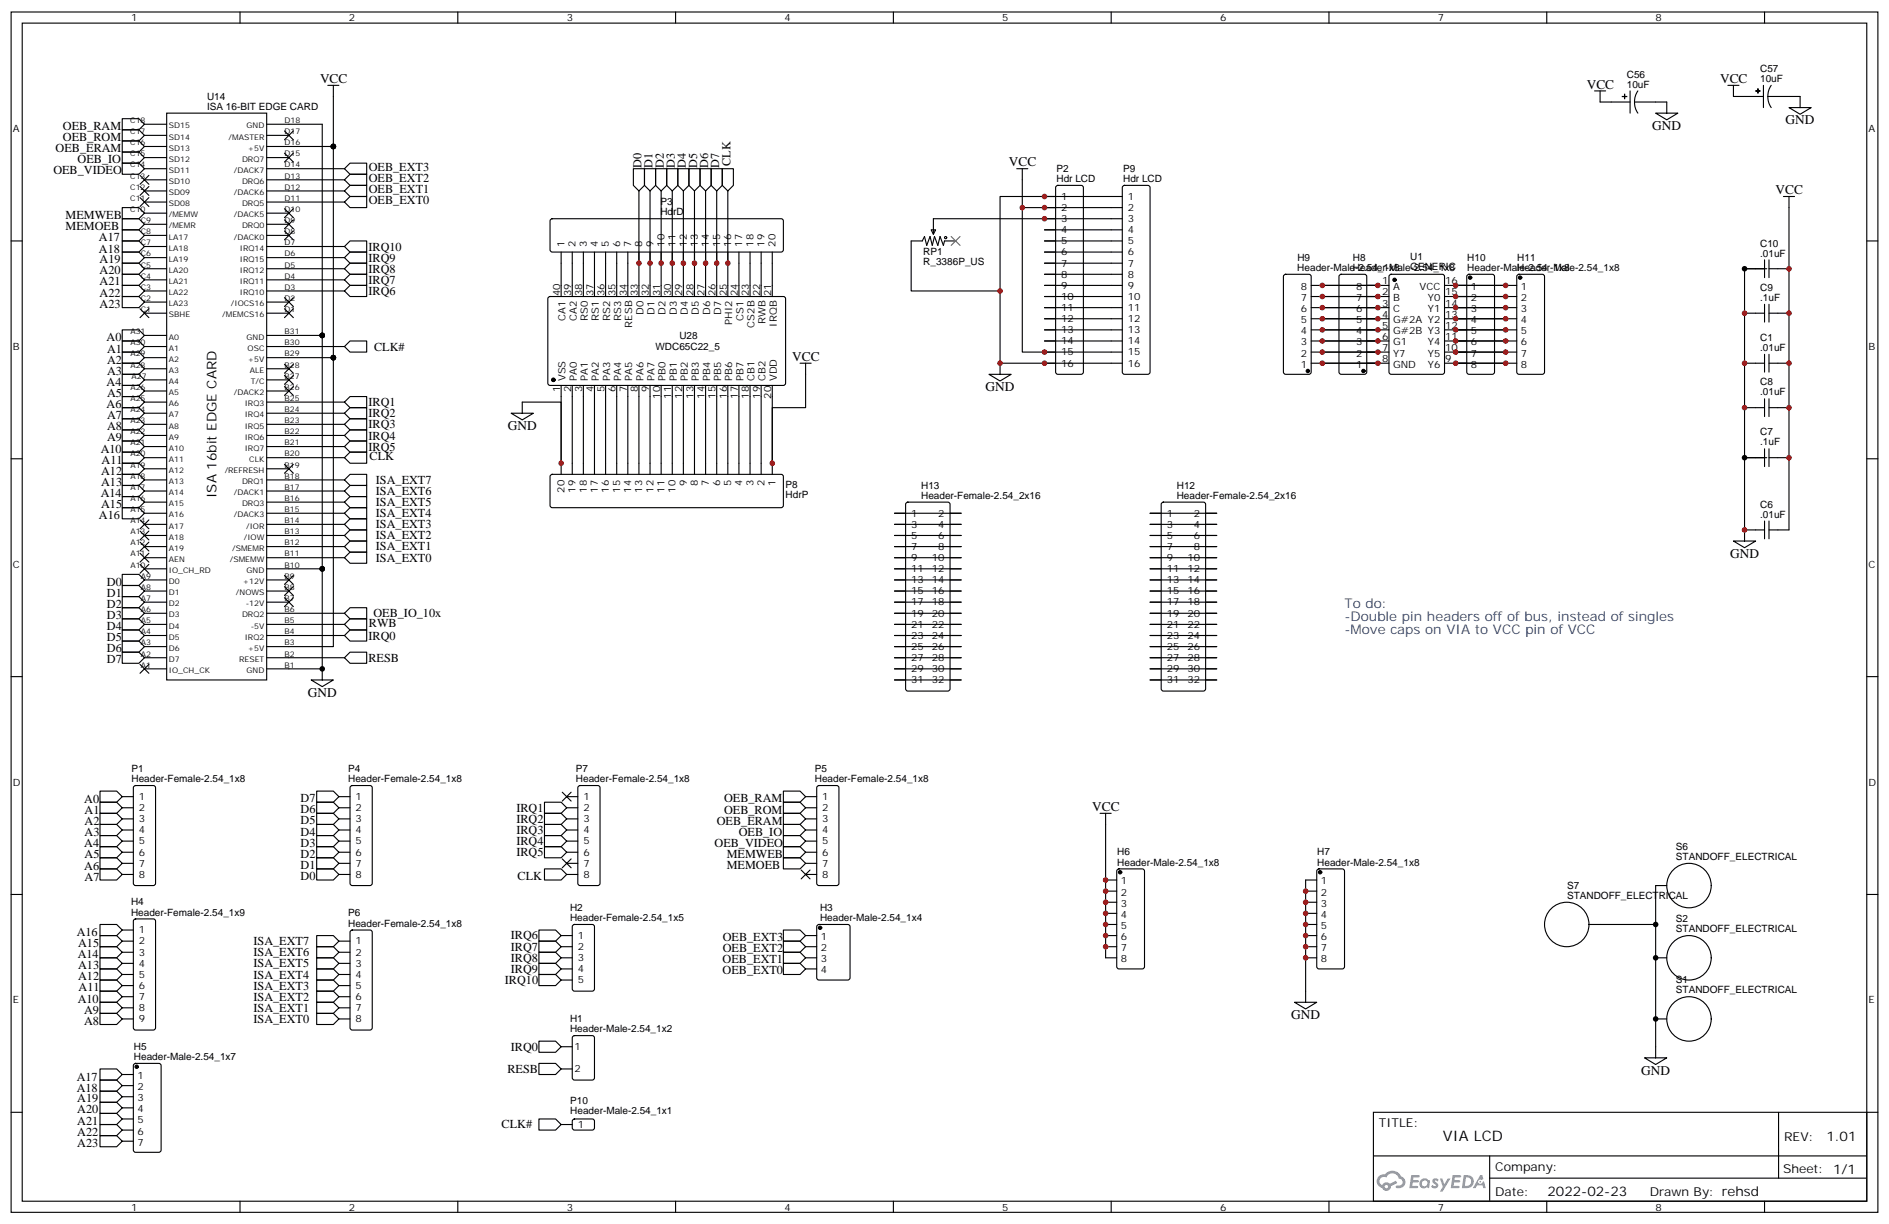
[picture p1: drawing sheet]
<svg xmlns="http://www.w3.org/2000/svg" width="600mm" height="389mm" viewBox="0 0 600 389" stroke-linecap="round" stroke-linejoin="round" font-family="sans-serif">
<defs><g id="words">
<text font-size="4.6" x="458.1" y="362.1">VIA LCD</text>
<g font-size="4.2">
<text x="101.6" y="26.4">VCC</text>
<text x="503.8" y="28.2">VCC</text>
<text x="546.1" y="26.4">VCC</text>
<text x="524.6" y="41.2">GND</text>
<text x="566.9" y="39.4">GND</text>
<text x="320.3" y="52.8">VCC</text>
<text x="563.7" y="61.7">VCC</text>
<text x="251.5" y="114.6">VCC</text>
<text x="312.9" y="124.1">GND</text>
<text x="161.2" y="136.5">GND</text>
<text x="68.7" y="158.1" transform="rotate(-90 68.7 158.1)">ISA 16bit EDGE CARD</text>
<text x="549.3" y="177">GND</text>
<text x="97.7" y="221.1">GND</text>
<text x="346.8" y="257.5">VCC</text>
<text x="409.9" y="323.4">GND</text>
<text x="521.1" y="341.1">GND</text>
<text x="579.8" y="362.3">1.01</text>
<text x="491.3" y="379.7">2022-02-23</text>
</g>
<g font-size="4.2" fill="#00f">
<text x="426.9" y="192.9">To do:</text>
<text x="426.9" y="197.1">-Double pin headers off of bus, instead of singles</text>
<text x="426.9" y="201.4">-Move caps on VIA to VCC pin of VCC</text>
</g>
<g font-size="3.9">
<text x="20" y="41.3">OEB_RAM</text>
<text x="20" y="44.8">OEB_ROM</text>
<text x="17.7" y="48.3">OEB_ERAM</text>
<text x="24.6" y="51.8">OEB_IO</text>
<text x="203.7" y="53.3" transform="rotate(-90 203.7 53.3)">D0</text>
<text x="207.2" y="53.3" transform="rotate(-90 207.2 53.3)">D1</text>
<text x="210.7" y="53.3" transform="rotate(-90 210.7 53.3)">D2</text>
<text x="214.2" y="53.3" transform="rotate(-90 214.2 53.3)">D3</text>
<text x="217.8" y="53.3" transform="rotate(-90 217.8 53.3)">D4</text>
<text x="221.3" y="53.3" transform="rotate(-90 221.3 53.3)">D5</text>
<text x="224.8" y="53.3" transform="rotate(-90 224.8 53.3)">D6</text>
<text x="228.4" y="53.3" transform="rotate(-90 228.4 53.3)">D7</text>
<text x="231.9" y="52.7" transform="rotate(-90 231.9 52.7)">CLK</text>
<text x="16.9" y="55.3">OEB_VIDEO</text>
<text x="117.1" y="57.9">OEB_EXT2</text>
<text x="117.1" y="54.4">OEB_EXT3</text>
<text x="117.1" y="61.4">OEB_EXT1</text>
<text x="117.1" y="64.9">OEB_EXT0</text>
<text x="20.8" y="69.5">MEMWEB</text>
<text x="20.8" y="73">MEMOEB</text>
<text x="31.4" y="76.6">A17</text>
<text x="31.4" y="80.2">A18</text>
<text x="31.6" y="83.5">A19</text>
<text x="117" y="83.1">IRQ9</text>
<text x="117" y="79.6">IRQ10</text>
<text x="31.6" y="87.1">A20</text>
<text x="117" y="86.6">IRQ8</text>
<text x="31.6" y="90.6">A21</text>
<text x="31.6" y="94.1">A22</text>
<text x="117" y="93.7">IRQ6</text>
<text x="117" y="90.1">IRQ7</text>
<text x="31.6" y="97.6">A23</text>
<text x="33.8" y="108.4">A0</text>
<text x="34" y="111.9">A1</text>
<text x="118.8" y="111.3">CLK#</text>
<text x="34" y="119">A3</text>
<text x="34" y="115.4">A2</text>
<text x="33.8" y="122.5">A4</text>
<text x="33.8" y="129.6">A6</text>
<text x="34" y="126">A5</text>
<text x="117" y="128.9">IRQ1</text>
<text x="34" y="136.6">A8</text>
<text x="34" y="133.1">A7</text>
<text x="117" y="132.5">IRQ2</text>
<text x="117" y="136">IRQ3</text>
<text x="32" y="143.7">A10</text>
<text x="34" y="140.1">A9</text>
<text x="117" y="139.5">IRQ4</text>
<text x="117" y="143.1">IRQ5</text>
<text x="32.2" y="147.2">A11</text>
<text x="117.3" y="146.1">CLK</text>
<text x="32.1" y="154.3">A13</text>
<text x="32.1" y="150.7">A12</text>
<text x="119.3" y="153.6">ISA_EXT7</text>
<text x="32" y="157.8">A14</text>
<text x="32.1" y="161.3">A15</text>
<text x="119.3" y="157.1">ISA_EXT6</text>
<text x="119.3" y="160.6">ISA_EXT5</text>
<text x="31.4" y="164.8">A16</text>
<text x="119.3" y="164.1">ISA_EXT4</text>
<text x="119.3" y="167.7">ISA_EXT3</text>
<text x="119.3" y="171.2">ISA_EXT2</text>
<text x="119.3" y="174.7">ISA_EXT1</text>
<text x="119.3" y="178.3">ISA_EXT0</text>
<text x="33.9" y="185.9">D0</text>
<text x="33.9" y="189.4">D1</text>
<text x="33.9" y="193">D2</text>
<text x="33.9" y="196.5">D3</text>
<text x="118.6" y="195.9">OEB_IO_10x</text>
<text x="33.9" y="200">D4</text>
<text x="33.9" y="203.5">D5</text>
<text x="117" y="203">IRQ0</text>
<text x="117.1" y="198.9">RWB</text>
<text x="33.9" y="207.1">D6</text>
<text x="33.9" y="210.6">D7</text>
<text x="117" y="210.1">RESB</text>
<text x="26.7" y="254.8">A0</text>
<text x="95.4" y="254.6">D7</text>
<text x="163.9" y="257.6">IRQ1</text>
<text x="229.9" y="254.7">OEB_RAM</text>
<text x="26.9" y="258.4">A1</text>
<text x="26.9" y="261.9">A2</text>
<text x="95.4" y="258.1">D6</text>
<text x="95.4" y="261.7">D5</text>
<text x="163.9" y="261.2">IRQ2</text>
<text x="227.6" y="261.8">OEB_ERAM</text>
<text x="229.9" y="258.2">OEB_ROM</text>
<text x="26.7" y="268.9">A4</text>
<text x="26.9" y="265.4">A3</text>
<text x="95.4" y="265.2">D4</text>
<text x="95.4" y="268.7">D3</text>
<text x="163.9" y="264.7">IRQ3</text>
<text x="163.9" y="268.2">IRQ4</text>
<text x="226.8" y="268.7">OEB_VIDEO</text>
<text x="234.5" y="265.3">OEB_IO</text>
<text x="26.7" y="276">A6</text>
<text x="26.9" y="272.5">A5</text>
<text x="95.4" y="272.3">D2</text>
<text x="95.4" y="275.8">D1</text>
<text x="163.9" y="271.7">IRQ5</text>
<text x="230.7" y="272.3">MEMWEB</text>
<text x="230.7" y="275.9">MEMOEB</text>
<text x="26.9" y="279.5">A7</text>
<text x="95.4" y="279.3">D0</text>
<text x="164.3" y="279.3">CLK</text>
<text x="24.3" y="297.1">A16</text>
<text x="162.2" y="298.2">IRQ6</text>
<text x="229.5" y="298.7">OEB_EXT3</text>
<text x="24.7" y="304.1">A14</text>
<text x="24.8" y="300.6">A15</text>
<text x="80.5" y="300">ISA_EXT7</text>
<text x="80.5" y="303.5">ISA_EXT6</text>
<text x="162.2" y="301.7">IRQ7</text>
<text x="162.2" y="305.2">IRQ8</text>
<text x="229.4" y="305.8">OEB_EXT1</text>
<text x="229.5" y="302.2">OEB_EXT2</text>
<text x="24.8" y="311.2">A12</text>
<text x="24.8" y="307.6">A13</text>
<text x="80.5" y="307.1">ISA_EXT5</text>
<text x="80.5" y="310.6">ISA_EXT4</text>
<text x="162.2" y="308.8">IRQ9</text>
<text x="229.4" y="309.3">OEB_EXT0</text>
<text x="24.9" y="314.7">A11</text>
<text x="80.5" y="314.1">ISA_EXT3</text>
<text x="80.5" y="317.7">ISA_EXT2</text>
<text x="160.3" y="312.3">IRQ10</text>
<text x="24.7" y="318.2">A10</text>
<text x="26.7" y="321.8">A9</text>
<text x="80.5" y="321.2">ISA_EXT1</text>
<text x="26.7" y="325.3">A8</text>
<text x="80.5" y="324.7">ISA_EXT0</text>
<text x="162.2" y="333.5">IRQ0</text>
<text x="161.1" y="340.5">RESB</text>
<text x="24.3" y="343">A17</text>
<text x="24.3" y="346.5">A18</text>
<text x="24.5" y="349.9">A19</text>
<text x="24.5" y="353.4">A20</text>
<text x="24.5" y="356.9">A21</text>
<text x="159.2" y="358.2">CLK#</text>
<text x="437.8" y="357.6">TITLE:</text>
<text x="24.5" y="360.5">A22</text>
<text x="24.5" y="364">A23</text>
<text x="566.4" y="362.3">REV:</text>
<text x="474.7" y="371.8">Company:</text>
<text x="566.1" y="372.5">Sheet: 1/1</text>
<text x="474.7" y="379.5">Date:</text>
<text x="523.7" y="379.6">Drawn By: rehsd</text>
</g>
<g font-size="3.2">
<text x="41.6" y="6.8">1</text>
<text x="110.8" y="6.8">2</text>
<text x="179.9" y="6.8">3</text>
<text x="249.1" y="6.8">4</text>
<text x="318.2" y="6.8">5</text>
<text x="387.3" y="6.8">6</text>
<text x="456.5" y="6.8">7</text>
<text x="525.6" y="6.8">8</text>
<text x="558.8" y="22.9">C57</text>
<text x="516.5" y="27.8">10uF</text>
<text x="516.5" y="24.6">C56</text>
<text x="558.8" y="26">10uF</text>
<text x="65.7" y="34.9">ISA 16-BIT EDGE CARD</text>
<text x="65.8" y="31.7">U14</text>
<text x="4.1" y="41.9">A</text>
<text x="593.2" y="41.9">A</text>
<text x="335.4" y="57.8">Hdr LCD</text>
<text x="335.4" y="54.6">P2</text>
<text x="356.6" y="57.8">Hdr LCD</text>
<text x="356.6" y="54.6">P9</text>
<text x="209.7" y="65.2">P3</text>
<text x="336.9" y="63.4">1</text>
<text x="358.1" y="63.4">1</text>
<text x="209.7" y="68.4">HdrD</text>
<text x="336.9" y="67">2</text>
<text x="336.9" y="70.5">3</text>
<text x="358.1" y="67">2</text>
<text x="358.1" y="70.5">3</text>
<text x="336.9" y="74">4</text>
<text x="336.9" y="77.5">5</text>
<text x="358.1" y="74">4</text>
<text x="358.1" y="77.5">5</text>
<text x="179.2" y="78.2" transform="rotate(-90 179.2 78.2)">1</text>
<text x="182.7" y="78.2" transform="rotate(-90 182.7 78.2)">2</text>
<text x="186.3" y="78.2" transform="rotate(-90 186.3 78.2)">3</text>
<text x="189.8" y="78.2" transform="rotate(-90 189.8 78.2)">4</text>
<text x="193.3" y="78.2" transform="rotate(-90 193.3 78.2)">5</text>
<text x="196.8" y="78.2" transform="rotate(-90 196.8 78.2)">6</text>
<text x="200.4" y="78.2" transform="rotate(-90 200.4 78.2)">7</text>
<text x="203.9" y="78.2" transform="rotate(-90 203.9 78.2)">8</text>
<text x="207.4" y="78.2" transform="rotate(-90 207.4 78.2)">9</text>
<text x="211" y="78.2" transform="rotate(-90 211 78.2)">10</text>
<text x="214.5" y="78.2" transform="rotate(-90 214.5 78.2)">11</text>
<text x="218" y="78.2" transform="rotate(-90 218 78.2)">12</text>
<text x="221.5" y="78.2" transform="rotate(-90 221.5 78.2)">13</text>
<text x="225.1" y="78.2" transform="rotate(-90 225.1 78.2)">14</text>
<text x="228.6" y="78.2" transform="rotate(-90 228.6 78.2)">15</text>
<text x="232.1" y="78.2" transform="rotate(-90 232.1 78.2)">16</text>
<text x="235.7" y="78.2" transform="rotate(-90 235.7 78.2)">17</text>
<text x="239.2" y="78.2" transform="rotate(-90 239.2 78.2)">18</text>
<text x="242.7" y="78.2" transform="rotate(-90 242.7 78.2)">19</text>
<text x="246.2" y="78.2" transform="rotate(-90 246.2 78.2)">20</text>
<text x="293.1" y="80.9">RP1</text>
<text x="336.9" y="81.1">6</text>
<text x="358.1" y="81.1">6</text>
<text x="411.9" y="82.8">H9</text>
<text x="429.5" y="82.8">H8</text>
<text x="447.8" y="82.5">U1</text>
<text x="465.8" y="82.8">H10</text>
<text x="481.7" y="82.8">H11</text>
<text x="558.8" y="81.4">.01uF</text>
<text x="558.8" y="78.3">C10</text>
<text x="293.1" y="84">R_3386P_US</text>
<text x="336.9" y="84.6">7</text>
<text x="336.9" y="88.1">8</text>
<text x="358.1" y="84.6">7</text>
<text x="358.1" y="88.1">8</text>
<text x="411.9" y="86">Header-Male-2.54_1x8</text>
<text x="429.5" y="86">Header-Male-2.54_1x8</text>
<text x="447.8" y="85.8">GENERIC</text>
<text x="465.8" y="86">Header-Male-2.54_1x8</text>
<text x="481.7" y="86">Header-Male-2.54_1x8</text>
<text x="177.8" y="93.9" transform="rotate(-90 177.8 93.9)">40</text>
<text x="181.3" y="93.9" transform="rotate(-90 181.3 93.9)">39</text>
<text x="184.9" y="93.9" transform="rotate(-90 184.9 93.9)">38</text>
<text x="188.4" y="93.9" transform="rotate(-90 188.4 93.9)">37</text>
<text x="191.9" y="93.9" transform="rotate(-90 191.9 93.9)">36</text>
<text x="195.4" y="93.9" transform="rotate(-90 195.4 93.9)">35</text>
<text x="199" y="93.9" transform="rotate(-90 199 93.9)">34</text>
<text x="202.5" y="93.9" transform="rotate(-90 202.5 93.9)">33</text>
<text x="206" y="93.9" transform="rotate(-90 206 93.9)">32</text>
<text x="209.5" y="93.9" transform="rotate(-90 209.5 93.9)">31</text>
<text x="213.1" y="93.9" transform="rotate(-90 213.1 93.9)">30</text>
<text x="216.6" y="93.9" transform="rotate(-90 216.6 93.9)">29</text>
<text x="220.1" y="93.9" transform="rotate(-90 220.1 93.9)">28</text>
<text x="223.7" y="93.9" transform="rotate(-90 223.7 93.9)">27</text>
<text x="227.2" y="93.9" transform="rotate(-90 227.2 93.9)">26</text>
<text x="230.7" y="93.9" transform="rotate(-90 230.7 93.9)">25</text>
<text x="234.2" y="93.9" transform="rotate(-90 234.2 93.9)">24</text>
<text x="237.8" y="93.9" transform="rotate(-90 237.8 93.9)">23</text>
<text x="241.3" y="93.9" transform="rotate(-90 241.3 93.9)">22</text>
<text x="244.8" y="93.9" transform="rotate(-90 244.8 93.9)">21</text>
<text x="336.9" y="91.7">9</text>
<text x="336.9" y="95.2">10</text>
<text x="358.1" y="91.7">9</text>
<text x="358.1" y="95.2">10</text>
<text x="413" y="95.5">7</text>
<text x="413" y="92">8</text>
<text x="430.6" y="95.5">7</text>
<text x="430.6" y="92">8</text>
<text x="438.8" y="90.2">1</text>
<text x="438.8" y="93.8">2</text>
<text x="442.3" y="92">A</text>
<text x="442.3" y="95.5">B</text>
<text x="450.7" y="92">VCC</text>
<text x="453.3" y="95.5">Y0</text>
<text x="458.8" y="93.8">15</text>
<text x="458.8" y="90.2">16</text>
<text x="467" y="92">1</text>
<text x="467" y="95.5">2</text>
<text x="482.8" y="92">1</text>
<text x="482.8" y="95.5">2</text>
<text x="558.8" y="95.5">.1uF</text>
<text x="558.8" y="92.4">C9</text>
<text x="179.6" y="101.8" transform="rotate(-90 179.6 101.8)">CA1</text>
<text x="183.1" y="101.8" transform="rotate(-90 183.1 101.8)">CA2</text>
<text x="186.6" y="101.8" transform="rotate(-90 186.6 101.8)">RS0</text>
<text x="190.1" y="101.8" transform="rotate(-90 190.1 101.8)">RS1</text>
<text x="193.7" y="101.8" transform="rotate(-90 193.7 101.8)">RS2</text>
<text x="197.2" y="101.8" transform="rotate(-90 197.2 101.8)">RS3</text>
<text x="204.3" y="99.9" transform="rotate(-90 204.3 99.9)">D0</text>
<text x="207.8" y="99.9" transform="rotate(-90 207.8 99.9)">D1</text>
<text x="211.3" y="99.9" transform="rotate(-90 211.3 99.9)">D2</text>
<text x="214.8" y="99.9" transform="rotate(-90 214.8 99.9)">D3</text>
<text x="218.4" y="99.9" transform="rotate(-90 218.4 99.9)">D4</text>
<text x="221.9" y="99.9" transform="rotate(-90 221.9 99.9)">D5</text>
<text x="225.4" y="99.9" transform="rotate(-90 225.4 99.9)">D6</text>
<text x="229" y="99.9" transform="rotate(-90 229 99.9)">D7</text>
<text x="236" y="101.8" transform="rotate(-90 236 101.8)">CS1</text>
<text x="336.9" y="98.7">11</text>
<text x="358.1" y="98.7">11</text>
<text x="413" y="99.1">6</text>
<text x="430.6" y="99.1">6</text>
<text x="438.8" y="97.3">3</text>
<text x="438.8" y="100.8">4</text>
<text x="442.3" y="99.1">C</text>
<text x="453.3" y="99.1">Y1</text>
<text x="458.8" y="100.8">13</text>
<text x="458.8" y="97.3">14</text>
<text x="467" y="99.1">3</text>
<text x="482.8" y="99.1">3</text>
<text x="200.7" y="104" transform="rotate(-90 200.7 104)">RESB</text>
<text x="215.7" y="107.6">U28</text>
<text x="232.5" y="103.1" transform="rotate(-90 232.5 103.1)">PHI2</text>
<text x="239.5" y="104" transform="rotate(-90 239.5 104)">CS2B</text>
<text x="243.1" y="102.9" transform="rotate(-90 243.1 102.9)">RWB</text>
<text x="246.6" y="103.6" transform="rotate(-90 246.6 103.6)">IRQB</text>
<text x="336.9" y="102.2">12</text>
<text x="336.9" y="105.8">13</text>
<text x="358.1" y="102.2">12</text>
<text x="358.1" y="105.8">13</text>
<text x="413" y="106.1">4</text>
<text x="413" y="102.6">5</text>
<text x="430.6" y="106.1">4</text>
<text x="430.6" y="102.6">5</text>
<text x="438.8" y="104.4">5</text>
<text x="438.8" y="107.9">6</text>
<text x="442.3" y="102.6">G#2A Y2</text>
<text x="442.3" y="106.1">G#2B Y3</text>
<text x="458.8" y="107.9">11</text>
<text x="458.8" y="104.4">12</text>
<text x="467" y="102.6">4</text>
<text x="467" y="106.1">5</text>
<text x="482.8" y="102.6">4</text>
<text x="482.8" y="106.1">5</text>
<text x="4.1" y="111.1">B</text>
<text x="208.1" y="111.1">WDC65C22_5</text>
<text x="336.9" y="109.3">14</text>
<text x="336.9" y="112.8">15</text>
<text x="358.1" y="109.3">14</text>
<text x="358.1" y="112.8">15</text>
<text x="413" y="113.2">2</text>
<text x="413" y="109.6">3</text>
<text x="430.6" y="113.2">2</text>
<text x="430.6" y="109.6">3</text>
<text x="438.8" y="111.4">7</text>
<text x="442.3" y="109.6">G1</text>
<text x="442.3" y="113.2">Y7</text>
<text x="453.3" y="113.2">Y5</text>
<text x="453.3" y="109.6">Y4</text>
<text x="458.8" y="111.4">10</text>
<text x="467" y="109.6">6</text>
<text x="467" y="113.2">7</text>
<text x="482.8" y="109.6">6</text>
<text x="482.8" y="113.2">7</text>
<text x="558.8" y="111.4">.01uF</text>
<text x="558.8" y="108.2">C1</text>
<text x="593.2" y="111.1">B</text>
<text x="336.9" y="116.3">16</text>
<text x="358.1" y="116.3">16</text>
<text x="413" y="116.7">1</text>
<text x="430.6" y="116.7">1</text>
<text x="438.8" y="114.9">8</text>
<text x="442.3" y="116.7">GND</text>
<text x="453.3" y="116.7">Y6</text>
<text x="458.8" y="114.9">9</text>
<text x="467" y="116.7">8</text>
<text x="482.8" y="116.7">8</text>
<text x="177.8" y="124.5" transform="rotate(-90 177.8 124.5)">1</text>
<text x="179.6" y="121" transform="rotate(-90 179.6 121)">VSS</text>
<text x="181.3" y="124.5" transform="rotate(-90 181.3 124.5)">2</text>
<text x="183.1" y="121" transform="rotate(-90 183.1 121)">PA0</text>
<text x="184.9" y="124.5" transform="rotate(-90 184.9 124.5)">3</text>
<text x="186.6" y="121" transform="rotate(-90 186.6 121)">PA1</text>
<text x="188.4" y="124.5" transform="rotate(-90 188.4 124.5)">4</text>
<text x="190.1" y="121" transform="rotate(-90 190.1 121)">PA2</text>
<text x="191.9" y="124.5" transform="rotate(-90 191.9 124.5)">5</text>
<text x="193.7" y="121" transform="rotate(-90 193.7 121)">PA3</text>
<text x="195.4" y="124.5" transform="rotate(-90 195.4 124.5)">6</text>
<text x="197.2" y="121" transform="rotate(-90 197.2 121)">PA4</text>
<text x="199" y="124.5" transform="rotate(-90 199 124.5)">7</text>
<text x="200.7" y="121" transform="rotate(-90 200.7 121)">PA5</text>
<text x="202.5" y="124.5" transform="rotate(-90 202.5 124.5)">8</text>
<text x="204.3" y="121" transform="rotate(-90 204.3 121)">PA6</text>
<text x="206" y="124.5" transform="rotate(-90 206 124.5)">9</text>
<text x="207.8" y="121" transform="rotate(-90 207.8 121)">PA7</text>
<text x="211.3" y="121" transform="rotate(-90 211.3 121)">PB0</text>
<text x="214.8" y="121" transform="rotate(-90 214.8 121)">PB1</text>
<text x="218.4" y="121" transform="rotate(-90 218.4 121)">PB2</text>
<text x="221.9" y="121" transform="rotate(-90 221.9 121)">PB3</text>
<text x="225.4" y="121" transform="rotate(-90 225.4 121)">PB4</text>
<text x="229" y="121" transform="rotate(-90 229 121)">PB5</text>
<text x="232.5" y="121" transform="rotate(-90 232.5 121)">PB6</text>
<text x="236" y="121" transform="rotate(-90 236 121)">PB7</text>
<text x="239.5" y="121" transform="rotate(-90 239.5 121)">CB1</text>
<text x="243.1" y="121" transform="rotate(-90 243.1 121)">CB2</text>
<text x="246.6" y="121" transform="rotate(-90 246.6 121)">VDD</text>
<text x="558.8" y="125.5">.01uF</text>
<text x="558.8" y="122.4">C8</text>
<text x="209.5" y="126.6" transform="rotate(-90 209.5 126.6)">10</text>
<text x="213.1" y="126.6" transform="rotate(-90 213.1 126.6)">11</text>
<text x="216.6" y="126.6" transform="rotate(-90 216.6 126.6)">12</text>
<text x="220.1" y="126.6" transform="rotate(-90 220.1 126.6)">13</text>
<text x="223.7" y="126.6" transform="rotate(-90 223.7 126.6)">14</text>
<text x="227.2" y="126.6" transform="rotate(-90 227.2 126.6)">15</text>
<text x="230.7" y="126.6" transform="rotate(-90 230.7 126.6)">16</text>
<text x="234.2" y="126.6" transform="rotate(-90 234.2 126.6)">17</text>
<text x="237.8" y="126.6" transform="rotate(-90 237.8 126.6)">18</text>
<text x="241.3" y="126.6" transform="rotate(-90 241.3 126.6)">19</text>
<text x="244.8" y="126.6" transform="rotate(-90 244.8 126.6)">20</text>
<text x="558.8" y="141.4">.1uF</text>
<text x="558.8" y="138.2">C7</text>
<text x="218" y="154.3" transform="rotate(-90 218 154.3)">9</text>
<text x="221.5" y="154.3" transform="rotate(-90 221.5 154.3)">8</text>
<text x="225.1" y="154.3" transform="rotate(-90 225.1 154.3)">7</text>
<text x="228.6" y="154.3" transform="rotate(-90 228.6 154.3)">6</text>
<text x="232.1" y="154.3" transform="rotate(-90 232.1 154.3)">5</text>
<text x="235.7" y="154.3" transform="rotate(-90 235.7 154.3)">4</text>
<text x="239.2" y="154.3" transform="rotate(-90 239.2 154.3)">3</text>
<text x="242.7" y="154.3" transform="rotate(-90 242.7 154.3)">2</text>
<text x="246.2" y="154.3" transform="rotate(-90 246.2 154.3)">1</text>
<text x="249.4" y="154.9">P8</text>
<text x="292.5" y="155.2">H13</text>
<text x="373.6" y="155.2">H12</text>
<text x="179.2" y="156.4" transform="rotate(-90 179.2 156.4)">20</text>
<text x="182.7" y="156.4" transform="rotate(-90 182.7 156.4)">19</text>
<text x="186.3" y="156.4" transform="rotate(-90 186.3 156.4)">18</text>
<text x="189.8" y="156.4" transform="rotate(-90 189.8 156.4)">17</text>
<text x="193.3" y="156.4" transform="rotate(-90 193.3 156.4)">16</text>
<text x="196.8" y="156.4" transform="rotate(-90 196.8 156.4)">15</text>
<text x="200.4" y="156.4" transform="rotate(-90 200.4 156.4)">14</text>
<text x="203.9" y="156.4" transform="rotate(-90 203.9 156.4)">13</text>
<text x="207.4" y="156.4" transform="rotate(-90 207.4 156.4)">12</text>
<text x="211" y="156.4" transform="rotate(-90 211 156.4)">11</text>
<text x="214.5" y="156.4" transform="rotate(-90 214.5 156.4)">10</text>
<text x="249.4" y="158.1">HdrP</text>
<text x="292.5" y="158.3">Header-Female-2.54_2x16</text>
<text x="373.6" y="158.3">Header-Female-2.54_2x16</text>
<text x="558.8" y="161.2">C6</text>
<text x="289.3" y="164">1</text>
<text x="289.3" y="167.5">3</text>
<text x="297.8" y="164">2</text>
<text x="297.8" y="167.5">4</text>
<text x="370.4" y="164">1</text>
<text x="370.4" y="167.5">3</text>
<text x="379" y="164">2</text>
<text x="379" y="167.5">4</text>
<text x="558.8" y="164.3">.01uF</text>
<text x="289.3" y="171">5</text>
<text x="297.8" y="171">6</text>
<text x="370.4" y="171">5</text>
<text x="379" y="171">6</text>
<text x="289.3" y="174.6">7</text>
<text x="289.3" y="178.1">9</text>
<text x="295.8" y="178.1">10</text>
<text x="297.8" y="174.6">8</text>
<text x="370.4" y="174.6">7</text>
<text x="370.4" y="178.1">9</text>
<text x="377" y="178.1">10</text>
<text x="379" y="174.6">8</text>
<text x="4.1" y="180.2">C</text>
<text x="289.3" y="181.6">11</text>
<text x="289.3" y="185.1">13</text>
<text x="295.8" y="181.6">12</text>
<text x="295.8" y="185.1">14</text>
<text x="370.4" y="181.6">11</text>
<text x="370.4" y="185.1">13</text>
<text x="377" y="181.6">12</text>
<text x="377" y="185.1">14</text>
<text x="593.2" y="180.2">C</text>
<text x="289.3" y="188.7">15</text>
<text x="295.8" y="188.7">16</text>
<text x="370.4" y="188.7">15</text>
<text x="377" y="188.7">16</text>
<text x="289.3" y="192.2">17</text>
<text x="289.3" y="195.7">19</text>
<text x="295.8" y="192.2">18</text>
<text x="295.8" y="195.7">20</text>
<text x="370.4" y="192.2">17</text>
<text x="370.4" y="195.7">19</text>
<text x="377" y="192.2">18</text>
<text x="377" y="195.7">20</text>
<text x="289.3" y="199.2">21</text>
<text x="289.3" y="202.8">23</text>
<text x="295.8" y="199.2">22</text>
<text x="295.8" y="202.8">24</text>
<text x="370.4" y="199.2">21</text>
<text x="370.4" y="202.8">23</text>
<text x="377" y="199.2">22</text>
<text x="377" y="202.8">24</text>
<text x="289.3" y="206.3">25</text>
<text x="289.3" y="209.8">27</text>
<text x="295.8" y="206.3">26</text>
<text x="295.8" y="209.8">28</text>
<text x="370.4" y="206.3">25</text>
<text x="370.4" y="209.8">27</text>
<text x="377" y="206.3">26</text>
<text x="377" y="209.8">28</text>
<text x="289.3" y="213.4">29</text>
<text x="295.8" y="213.4">30</text>
<text x="370.4" y="213.4">29</text>
<text x="377" y="213.4">30</text>
<text x="289.3" y="216.9">31</text>
<text x="295.8" y="216.9">32</text>
<text x="370.4" y="216.9">31</text>
<text x="377" y="216.9">32</text>
<text x="41.7" y="245">P1</text>
<text x="110.5" y="245">P4</text>
<text x="182.8" y="245">P7</text>
<text x="258.7" y="245">P5</text>
<text x="4.1" y="249.3">D</text>
<text x="41.7" y="248.3">Header-Female-2.54_1x8</text>
<text x="110.5" y="248.3">Header-Female-2.54_1x8</text>
<text x="182.8" y="248.3">Header-Female-2.54_1x8</text>
<text x="258.7" y="248.3">Header-Female-2.54_1x8</text>
<text x="593.2" y="249.3">D</text>
<text x="44.1" y="253.9">1</text>
<text x="44.1" y="257.5">2</text>
<text x="112.9" y="253.9">1</text>
<text x="112.9" y="257.5">2</text>
<text x="185.2" y="253.9">1</text>
<text x="185.2" y="257.5">2</text>
<text x="261.1" y="253.9">1</text>
<text x="261.1" y="257.5">2</text>
<text x="44.1" y="261">3</text>
<text x="112.9" y="261">3</text>
<text x="185.2" y="261">3</text>
<text x="261.1" y="261">3</text>
<text x="44.1" y="264.5">4</text>
<text x="44.1" y="268">5</text>
<text x="112.9" y="264.5">4</text>
<text x="112.9" y="268">5</text>
<text x="185.2" y="264.5">4</text>
<text x="185.2" y="268">5</text>
<text x="261.1" y="264.5">4</text>
<text x="261.1" y="268">5</text>
<text x="532.1" y="269.8">S6</text>
<text x="44.1" y="271.6">6</text>
<text x="44.1" y="275.1">7</text>
<text x="112.9" y="271.6">6</text>
<text x="112.9" y="275.1">7</text>
<text x="185.2" y="271.6">6</text>
<text x="185.2" y="275.1">7</text>
<text x="261.1" y="271.6">6</text>
<text x="261.1" y="275.1">7</text>
<text x="354.7" y="274.7">Header-Male-2.54_1x8</text>
<text x="354.7" y="271.5">H6</text>
<text x="418.2" y="274.7">Header-Male-2.54_1x8</text>
<text x="418.2" y="271.5">H7</text>
<text x="532.1" y="273">STANDOFF_ELECTRICAL</text>
<text x="44.1" y="278.6">8</text>
<text x="112.9" y="278.6">8</text>
<text x="185.2" y="278.6">8</text>
<text x="261.1" y="278.6">8</text>
<text x="355.8" y="280.7">1</text>
<text x="419.3" y="280.7">1</text>
<text x="41.6" y="287.4">H4</text>
<text x="355.8" y="284.3">2</text>
<text x="355.8" y="287.8">3</text>
<text x="419.3" y="284.3">2</text>
<text x="419.3" y="287.8">3</text>
<text x="497.5" y="285.3">STANDOFF_ELECTRICAL</text>
<text x="497.5" y="282.2">S7</text>
<text x="41.6" y="290.6">Header-Female-2.54_1x9</text>
<text x="110.5" y="290.9">P6</text>
<text x="181" y="292.4">Header-Female-2.54_1x5</text>
<text x="181" y="289.1">H2</text>
<text x="260.3" y="292.4">Header-Male-2.54_1x4</text>
<text x="260.3" y="289.2">H3</text>
<text x="355.8" y="291.3">4</text>
<text x="419.3" y="291.3">4</text>
<text x="532.1" y="292.7">S2</text>
<text x="44.1" y="296.3">1</text>
<text x="44.1" y="299.8">2</text>
<text x="110.5" y="294.1">Header-Female-2.54_1x8</text>
<text x="112.9" y="299.8">1</text>
<text x="183.4" y="298">1</text>
<text x="260.6" y="298.4">1</text>
<text x="355.8" y="294.9">5</text>
<text x="355.8" y="298.4">6</text>
<text x="419.3" y="294.9">5</text>
<text x="419.3" y="298.4">6</text>
<text x="532.1" y="295.9">STANDOFF_ELECTRICAL</text>
<text x="44.1" y="303.3">3</text>
<text x="112.9" y="303.3">2</text>
<text x="183.4" y="301.6">2</text>
<text x="183.4" y="305.1">3</text>
<text x="260.6" y="301.9">2</text>
<text x="260.6" y="305.4">3</text>
<text x="355.8" y="301.9">7</text>
<text x="355.8" y="305.4">8</text>
<text x="419.3" y="301.9">7</text>
<text x="419.3" y="305.4">8</text>
<text x="44.1" y="306.8">4</text>
<text x="44.1" y="310.4">5</text>
<text x="112.9" y="306.8">3</text>
<text x="112.9" y="310.4">4</text>
<text x="183.4" y="308.6">4</text>
<text x="260.6" y="309">4</text>
<text x="44.1" y="313.9">6</text>
<text x="44.1" y="317.4">7</text>
<text x="112.9" y="313.9">5</text>
<text x="112.9" y="317.4">6</text>
<text x="183.4" y="312.1">5</text>
<text x="532.1" y="315.3">STANDOFF_ELECTRICAL</text>
<text x="532.1" y="312.1">S1</text>
<text x="4.1" y="318.5">E</text>
<text x="44.1" y="321">8</text>
<text x="112.9" y="321">7</text>
<text x="593.2" y="318.5">E</text>
<text x="44.1" y="324.5">9</text>
<text x="112.9" y="324.5">8</text>
<text x="181" y="327.7">Header-Male-2.54_1x2</text>
<text x="181" y="324.4">H1</text>
<text x="42.5" y="333.3">H5</text>
<text x="182.4" y="333.3">1</text>
<text x="42.5" y="336.5">Header-Male-2.54_1x7</text>
<text x="182.4" y="340.4">2</text>
<text x="43.6" y="342.5">1</text>
<text x="43.6" y="346">2</text>
<text x="43.6" y="349.5">3</text>
<text x="43.6" y="353.1">4</text>
<text x="181.1" y="353.6">Header-Male-2.54_1x1</text>
<text x="181.1" y="350.3">P10</text>
<text x="43.6" y="356.6">5</text>
<text x="183.4" y="358">1</text>
<text x="43.6" y="360.1">6</text>
<text x="43.6" y="363.6">7</text>
<text x="41.6" y="384.3">1</text>
<text x="110.8" y="384.3">2</text>
<text x="179.9" y="384.3">3</text>
<text x="249.1" y="384.3">4</text>
<text x="318.2" y="384.3">5</text>
<text x="387.3" y="384.3">6</text>
<text x="456.5" y="384.3">7</text>
<text x="525.6" y="384.3">8</text>
</g>
<g font-size="2.5">
<text x="41.4" y="39.1">C18</text>
<text x="53.6" y="40.8">SD15</text>
<text x="78.3" y="40.8">GND</text>
<text x="90.3" y="39.1">D18</text>
<text x="41.4" y="46.1">C16</text>
<text x="41.4" y="42.6">C17</text>
<text x="53.6" y="47.8">SD13</text>
<text x="53.6" y="44.3">SD14</text>
<text x="72.6" y="44.3">/MASTER</text>
<text x="78.7" y="47.8">+5V</text>
<text x="90.3" y="46.1">D16</text>
<text x="90.3" y="42.6">D17</text>
<text x="41.4" y="53.2">C14</text>
<text x="41.4" y="49.6">C15</text>
<text x="53.6" y="51.3">SD12</text>
<text x="76.8" y="51.3">DRQ7</text>
<text x="90.3" y="53.2">D14</text>
<text x="90.3" y="49.6">D15</text>
<text x="41.4" y="56.7">C13</text>
<text x="53.6" y="58.4">SD10</text>
<text x="53.6" y="54.9">SD11</text>
<text x="74.3" y="54.9">/DACK7</text>
<text x="76.8" y="58.4">DRQ6</text>
<text x="90.3" y="56.7">D13</text>
<text x="41.4" y="63.7">C11</text>
<text x="41.4" y="60.2">C12</text>
<text x="53.6" y="65.5">SD08</text>
<text x="53.6" y="61.9">SD09</text>
<text x="74.3" y="61.9">/DACK6</text>
<text x="76.8" y="65.5">DRQ5</text>
<text x="90.3" y="63.7">D11</text>
<text x="90.3" y="60.2">D12</text>
<text x="41.4" y="67.3">C10</text>
<text x="44.7" y="70.8">C9</text>
<text x="53.6" y="69">/MEMW</text>
<text x="74.3" y="69">/DACK5</text>
<text x="90.3" y="70.8">D9</text>
<text x="90.3" y="67.3">D10</text>
<text x="44.7" y="77.9">C7</text>
<text x="44.7" y="74.3">C8</text>
<text x="53.6" y="76">LA17</text>
<text x="53.6" y="72.5">/MEMR</text>
<text x="74.3" y="76">/DACK0</text>
<text x="76.8" y="72.5">DRQ0</text>
<text x="90.3" y="77.9">D7</text>
<text x="90.3" y="74.3">D8</text>
<text x="44.7" y="81.4">C6</text>
<text x="53.6" y="83.1">LA19</text>
<text x="53.6" y="79.6">LA18</text>
<text x="76.1" y="83.1">IRQ15</text>
<text x="76.1" y="79.6">IRQ14</text>
<text x="90.3" y="81.4">D6</text>
<text x="44.7" y="88.4">C4</text>
<text x="44.7" y="84.9">C5</text>
<text x="53.6" y="86.6">LA20</text>
<text x="76.1" y="86.6">IRQ12</text>
<text x="90.3" y="88.4">D4</text>
<text x="90.3" y="84.9">D5</text>
<text x="44.7" y="95.5">C2</text>
<text x="44.7" y="92">C3</text>
<text x="53.6" y="93.7">LA22</text>
<text x="53.6" y="90.2">LA21</text>
<text x="76.1" y="93.7">IRQ10</text>
<text x="76.1" y="90.2">IRQ11</text>
<text x="90.3" y="95.5">D2</text>
<text x="90.3" y="92">D3</text>
<text x="44.7" y="99">C1</text>
<text x="53.6" y="100.7">SBHE</text>
<text x="53.6" y="97.2">LA23</text>
<text x="70.6" y="100.7">/MEMCS16</text>
<text x="73.3" y="97.2">/IOCS16</text>
<text x="90.3" y="99">D1</text>
<text x="41.4" y="106.1">A31</text>
<text x="53.6" y="107.8">A0</text>
<text x="78.3" y="107.8">GND</text>
<text x="90.3" y="106.1">B31</text>
<text x="41.4" y="113.1">A29</text>
<text x="41.4" y="109.6">A30</text>
<text x="53.6" y="111.3">A1</text>
<text x="78.6" y="111.3">OSC</text>
<text x="90.3" y="113.1">B29</text>
<text x="90.3" y="109.6">B30</text>
<text x="41.4" y="116.7">A28</text>
<text x="53.6" y="118.4">A3</text>
<text x="53.6" y="114.8">A2</text>
<text x="78.7" y="114.8">+5V</text>
<text x="79.3" y="118.4">ALE</text>
<text x="90.3" y="116.7">B28</text>
<text x="41.4" y="123.7">A26</text>
<text x="41.7" y="120.2">A27</text>
<text x="53.6" y="125.4">A5</text>
<text x="53.6" y="121.9">A4</text>
<text x="74.3" y="125.4">/DACK2</text>
<text x="79.6" y="121.9">T/C</text>
<text x="90.3" y="123.7">B26</text>
<text x="90.3" y="120.2">B27</text>
<text x="41.4" y="130.8">A24</text>
<text x="41.4" y="127.2">A25</text>
<text x="53.6" y="129">A6</text>
<text x="77.7" y="129">IRQ3</text>
<text x="90.3" y="130.8">B24</text>
<text x="90.3" y="127.2">B25</text>
<text x="41.4" y="137.8">A22</text>
<text x="41.4" y="134.3">A23</text>
<text x="53.6" y="136">A8</text>
<text x="53.6" y="132.5">A7</text>
<text x="77.7" y="136">IRQ5</text>
<text x="77.7" y="132.5">IRQ4</text>
<text x="90.3" y="137.8">B22</text>
<text x="90.3" y="134.3">B23</text>
<text x="41.4" y="141.4">A21</text>
<text x="53.6" y="143.1">A10</text>
<text x="53.6" y="139.5">A9</text>
<text x="77.7" y="143.1">IRQ7</text>
<text x="77.7" y="139.5">IRQ6</text>
<text x="90.3" y="141.4">B21</text>
<text x="41.4" y="148.4">A19</text>
<text x="41.4" y="144.9">A20</text>
<text x="53.6" y="146.6">A11</text>
<text x="79.2" y="146.6">CLK</text>
<text x="90.3" y="148.4">B19</text>
<text x="90.3" y="144.9">B20</text>
<text x="41.4" y="155.5">A17</text>
<text x="41.4" y="151.9">A18</text>
<text x="53.6" y="153.7">A13</text>
<text x="53.6" y="150.1">A12</text>
<text x="71.3" y="150.1">/REFRESH</text>
<text x="76.8" y="153.7">DRQ1</text>
<text x="90.3" y="155.5">B17</text>
<text x="90.3" y="151.9">B18</text>
<text x="41.4" y="159">A16</text>
<text x="53.6" y="160.7">A15</text>
<text x="53.6" y="157.2">A14</text>
<text x="74.3" y="157.2">/DACK1</text>
<text x="76.8" y="160.7">DRQ3</text>
<text x="90.3" y="159">B16</text>
<text x="41.4" y="166.1">A14</text>
<text x="41.4" y="162.5">A15</text>
<text x="53.6" y="167.8">A17</text>
<text x="53.6" y="164.2">A16</text>
<text x="74.3" y="164.2">/DACK3</text>
<text x="78.1" y="167.8">/IOR</text>
<text x="90.3" y="166.1">B14</text>
<text x="90.3" y="162.5">B15</text>
<text x="41.4" y="173.1">A12</text>
<text x="41.4" y="169.6">A13</text>
<text x="53.6" y="171.3">A18</text>
<text x="77.4" y="171.3">/IOW</text>
<text x="90.3" y="173.1">B12</text>
<text x="90.3" y="169.6">B13</text>
<text x="41.4" y="176.6">A11</text>
<text x="53.6" y="178.3">AEN</text>
<text x="53.6" y="174.8">A19</text>
<text x="73" y="178.3">/SMEMW</text>
<text x="73.7" y="174.8">/SMEMR</text>
<text x="90.3" y="176.6">B11</text>
<text x="41.4" y="180.2">A10</text>
<text x="44.7" y="183.7">A9</text>
<text x="53.6" y="185.4">D0</text>
<text x="53.6" y="181.9">IO_CH_RD</text>
<text x="77.1" y="185.4">+12V</text>
<text x="78.3" y="181.9">GND</text>
<text x="90.3" y="180.2">B10</text>
<text x="90.3" y="183.7">B9</text>
<text x="44.7" y="190.7">A7</text>
<text x="44.7" y="187.2">A8</text>
<text x="53.6" y="188.9">D1</text>
<text x="74.9" y="188.9">/NOWS</text>
<text x="90.3" y="190.7">B7</text>
<text x="90.3" y="187.2">B8</text>
<text x="44.7" y="197.8">A5</text>
<text x="44.7" y="194.3">A6</text>
<text x="53.6" y="196">D3</text>
<text x="53.6" y="192.5">D2</text>
<text x="76.8" y="196">DRQ2</text>
<text x="78" y="192.5">-12V</text>
<text x="90.3" y="197.8">B5</text>
<text x="90.3" y="194.3">B6</text>
<text x="44.7" y="201.3">A4</text>
<text x="53.6" y="203">D5</text>
<text x="53.6" y="199.5">D4</text>
<text x="77.7" y="203">IRQ2</text>
<text x="79.6" y="199.5">-5V</text>
<text x="90.3" y="201.3">B4</text>
<text x="44.7" y="208.4">A2</text>
<text x="44.7" y="204.9">A3</text>
<text x="53.6" y="206.6">D6</text>
<text x="78.7" y="206.6">+5V</text>
<text x="90.3" y="208.4">B2</text>
<text x="90.3" y="204.9">B3</text>
<text x="44.7" y="211.9">A1</text>
<text x="53.6" y="213.6">IO_CH_CK</text>
<text x="53.6" y="210.1">D7</text>
<text x="75.9" y="210.1">RESET</text>
<text x="78.3" y="213.6">GND</text>
<text x="90.3" y="211.9">B1</text>
</g>
</g></defs>
<g fill="none" stroke="#000" stroke-width=".35">
<path d="M3.5 3.8h592.7v381h-592.7zM7.1 7.3h585.6v374h-585.6zM76.2 3.8v3.5M145.3 3.8v3.5M214.5 3.8v3.5M283.6 3.8v3.5M352.8 3.8v3.5M421.9 3.8v3.5M491.1 3.8v3.5M560.2 3.8v3.5M3.5 76.5h3.6M592.7 76.5h3.5"/>
<path d="M3.5 145.6h3.6M592.7 145.6h3.5M3.5 214.8h3.6M592.7 214.8h3.5M3.5 283.9h3.6M592.7 283.9h3.5M3.5 353.1h3.6M436 353.1h156.7v28.2h-156.7zM564.7 353.1v20.9M592.7 353.1h3.5M436.1 366.9h156.4M472.9 374h119.6"/>
<path d="M472.9 366.9v14.1M76.2 381.3v3.5M145.3 381.3v3.5M214.5 381.3v3.5M283.6 381.3v3.5M352.8 381.3v3.5M421.9 381.3v3.5M491.1 381.3v3.5M560.2 381.3v3.5"/>
</g>
<g fill="#5487ff">
<path d="M455 374.2a1.22 1.22 0 0 1 1.7 .3l-.3 .6a.47 .47 0 0 0-.4-.4 .47 .47 0 0 0-.5 .2l.2 .2a1.14 1.14 0 0 1 .7 1.7 1.14 1.14 0 0 1-1.9 0l-.2-.2 .5-.5 .7 .4a.29 .29 0 0 0 .4-.2 .29 .29 0 0 0-.3-.4 1.04 1.04 0 0 1-.6-1.7z"/>
<path d="M448 373h2.4l.3 .2-.1 .5h-1.8l-.2 .9h1.6l.3 .4-.4 .3h-1.6l-.1 1.1 1.7 .1 .2 .3-.2 .3h-2.7z"/>
<path d="M461.2 373l2.7 .2-.2 .5h-1.8l-.1 .9h1.5l.3 .3-.4 .4h-1.5l-.2 1.1 1.7 .1 .2 .3-.2 .3h-2.6z"/>
<path d="M469.9 373h.7l.3 1.2-.6 .4a.69 .69 0 0 0-1 .2 .69 .69 0 0 0 .5 1 .69 .69 0 0 0 .8-.6l.5-.3 .6 2.2h-.8l-.2-.8h-1.7l-.5 .8h-.9z"/>
<path d="M457.1 374.1h.8l.6 1.8 1.1-1.8h.9l-2.5 4.2h-.9l.9-1.6z"/>
<path d="M464.7 373l-.6 4.1h1.4a2.11 2.11 0 0 0 2.4-2.1 2.11 2.11 0 0 0-2.5-2zM465.4 373.7a1.43 1.43 0 0 1 1.7 1.6 1.43 1.43 0 0 1-2.1 1.1z"/>
<path d="M451 374.6a1.54 1.54 0 0 0-.1 2.2 1.54 1.54 0 0 0 2.2 .1l.6 .2 .3-2.3-.6-.2a1.49 1.49 0 0 0-2.4 0zM451.3 375.6a.95 .95 0 0 1 1.9 0 .95 .95 0 0 1-1.9 0z"/>
<path d="M437.7 373.4a2.18 2.18 0 0 0 1.1 3.7 1.44 1.44 0 0 0 1.6 .9 1.44 1.44 0 0 0 1.2-1.5l2-1-.4-.7-2 .9a1.47 1.47 0 0 0-2.4 .5 1.39 1.39 0 0 1-.6-2 1.39 1.39 0 0 1 2-.4 2.12 2.12 0 0 1 2.1-1.3 2.12 2.12 0 0 1 1.9 1.7 1.14 1.14 0 0 1 1.1 1.4 1.14 1.14 0 0 1-1.7 .7 .43 .43 0 0 0-.5 .4 .43 .43 0 0 0 .4 .5 1.98 1.98 0 0 0 2.6-1.3 1.98 1.98 0 0 0-1.3-2.5 3.1 3.1 0 0 0-5.2-.7l-.9 .1zM439.6 376.7a.55 .55 0 0 1 1.1 0 .55 .55 0 0 1-1.1 0z"/>
<circle cx="470" cy="375.1" r=".26"/>
</g>
<g fill="none" stroke="#000" stroke-width=".35">
<path d="M38.8 37.7h5.3l1.8 1.7-1.8 1.8h-5.3zM45.9 39.4h7M52.9 35.9h31.8v179.9h-31.8zM84.7 39.4h17.6v172.9h-17.6M104.1 27.1h3.5M105.8 27.1v19.4M506.2 28.9h3.6M508 28.9v3.5h9.5M517.5 28.9v7M518.9 32.4l.3 1.8 .8 1.7M518.9 32.4h10.3v3.5M520 28.9l-.8 1.6-.3 1.9"/>
<path d="M525.6 35.9h7.1l-3.5 2.1zM548.6 27.1h3.5M550.3 27.1v3.5h9.6M559.9 27.1v7M561.3 30.6l.2 1.9 .8 1.6M561.3 30.6h10.2v3.5M562.3 27.1l-.8 1.7-.2 1.8M568 34.1h7l-3.5 2.2zM38.8 41.2h5.3l1.8 1.8-1.8 1.7h-5.3zM38.8 44.7h5.3l1.8 1.8-1.8 1.8h-5.3zM38.8 48.3h5.3l1.8 1.7-1.8 1.8h-5.3zM38.8 51.8h5.3l1.8 1.8-1.8 1.7h-5.3z"/>
<path d="M44.4 59.2l2.9 2.8M44.4 55.7l2.9 2.8M45.9 57.1h7M45.9 53.6h7M45.9 50h7M45.9 46.5h7M45.9 43h7M47.3 59.2l-2.9 2.8M47.3 55.7l-2.9 2.8M84.7 46.5h21.1v158.7h-21.1M84.7 57.1h24.7M84.7 53.6h24.7"/>
<path d="M84.7 50h7M84.7 43h7M90.3 41.6l2.8 2.8M90.3 48.6l2.8 2.8M93.1 41.6l-2.8 2.8M93.1 48.6l-2.8 2.8M109.4 57.1l1.7-1.8h5.3v3.5h-5.3zM109.4 53.6l1.7-1.8h5.3v3.5h-5.3zM201.1 53.6h3.5v5.2l-1.8 1.8-1.7-1.8zM204.6 53.6h3.5v5.2l-1.7 1.8-1.8-1.8zM208.1 53.6h3.6v5.2l-1.8 1.8-1.8-1.8zM211.7 53.6h3.5v5.2l-1.8 1.8-1.7-1.8z"/>
<path d="M215.2 53.6h3.5v5.2l-1.7 1.8-1.8-1.8zM218.7 53.6h3.5v5.2l-1.7 1.8-1.8-1.8zM222.2 53.6h3.6v5.2l-1.8 1.8-1.8-1.8zM225.8 53.6h3.5v5.2l-1.8 1.8-1.7-1.8zM229.3 53.6h3.5v5.2l-1.7 1.8-1.8-1.8zM322.8 53.6h3.5M324.6 53.6v12.3h31.7M335.4 59l.4-.2h7.5l.5 .2 .2 .5v58.6l-.3 .5-.4 .2h-7.5l-.5-.2-.2-.5v-58.6zM356.5 59l.5-.2h7.4l.5 .2 .2 .5v58.6l-.2 .5-.5 .2h-7.4l-.5-.2-.2-.5v-58.6zM38.8 65.9h5.3l1.8 1.8-1.8 1.7h-5.3zM38.8 69.4h5.3l1.8 1.8-1.8 1.8h-5.3zM38.8 73h5.3l1.8 1.7-1.8 1.8h-5.3z"/>
<path d="M38.8 76.5h5.3l1.8 1.7-1.8 1.8h-5.3zM44.4 62.7l2.9 2.8M45.9 78.2h7M45.9 74.7h7M45.9 71.2h7M45.9 67.7h7M45.9 64.1h7M45.9 60.6h7M47.3 62.7l-2.9 2.8M84.7 78.2h24.7M84.7 74.7h7M84.7 71.2h7"/>
<path d="M84.7 67.7h7M84.7 64.1h24.7M84.7 60.6h24.7M90.3 69.8l2.8 2.8M90.3 66.3l2.8 2.8M90.3 73.3l2.8 2.8M93.1 69.8l-2.8 2.8M93.1 66.3l-2.8 2.8M93.1 73.3l-2.8 2.8M109.4 60.6l1.7-1.8h5.3v3.6h-5.3zM109.4 64.1l1.7-1.7h5.3v3.5h-5.3zM109.4 78.2l1.7-1.7h5.3v3.5h-5.3z"/>
<path d="M174.9 69.6l.4-.2h72.7l.5 .2 .2 .5v9.2l-.2 .5-.5 .2h-72.7l-.5-.2-.2-.5v-9.2zM202.8 60.6v33.5M206.4 60.6v33.5M209.9 60.6v33.5M213.4 60.6v33.5M217 60.6v33.5M220.5 60.6v33.5M224 60.6v33.5M227.5 60.6v33.5M231.1 60.6v33.5M295.6 73h1.4l-.7 1.4zM303.4 76.5h-3.5l-.4 1.4-1.1-2.8-.7 2.8-1-2.8-.7 2.8-.7-2.8-1.1 2.8-.7-2.8-.7 1.4h-3.5v15.9h28.2"/>
<path d="M324.6 65.9v45.9h31.7M331.6 62.4h3.5M331.6 65.9h3.5M331.6 69.4h3.5M331.6 73h24.7M331.6 76.5h24.7M356.3 62.4h-38.8v52.9h38.8M356.3 69.4h-60v5M566.2 62.4h3.5M568 62.4v105.8h-6.4M38.8 80h5.3l1.8 1.8-1.8 1.7h-5.3zM38.8 83.5h5.3l1.8 1.8-1.8 1.8h-5.3z"/>
<path d="M38.8 87.1h5.3l1.8 1.7-1.8 1.8h-5.3zM38.8 90.6h5.3l1.8 1.8-1.8 1.7h-5.3zM38.8 94.1h5.3l1.8 1.8-1.8 1.7h-5.3zM44.4 98l2.9 2.8M45.9 99.4h7M45.9 85.3h7M45.9 95.9h7M45.9 92.4h7M45.9 88.8h7M45.9 81.8h7M47.3 98l-2.9 2.8M84.7 99.4h7"/>
<path d="M84.7 85.3h24.7M84.7 95.9h7M84.7 92.4h24.7M84.7 88.8h24.7M84.7 81.8h24.7M90.3 94.5l2.8 2.8M90.3 98l2.8 2.8M93.1 94.5l-2.8 2.8M93.1 98l-2.8 2.8M109.4 92.4l1.7-1.8h5.3v3.5h-5.3zM109.4 88.8l1.7-1.7h5.3v3.5h-5.3zM109.4 85.3l1.7-1.8h5.3v3.6h-5.3z"/>
<path d="M109.4 81.8l1.7-1.8h5.3v3.5h-5.3zM174.2 94.3l.4-.2 74.4 .1 .4 .6-.1 27.1-.6 .4h-74.3l-.5-.7v-26.8zM178.2 80v14.1M181.7 80v14.1M185.2 80v14.1M188.7 80v14.1M192.3 80v14.1M195.8 80v14.1M199.3 80v14.1M202.8 80v3.5M206.4 80v3.5M209.9 80v3.5"/>
<path d="M213.4 80v3.5M217 80v3.5M220.5 80v3.5M224 80v3.5M227.5 80v3.5M231.1 80v3.5M234.6 80v14.1M238.1 80v14.1M241.7 80v14.1M245.2 80v14.1M331.6 80h24.7M331.6 83.5h24.7"/>
<path d="M331.6 87.1h24.7M331.6 90.6h24.7M331.6 94.1h24.7M331.6 97.6h24.7M407.7 87.3l.5-.2h7.4l.6 .4 .1 30.6-.5 .7h-7.6l-.7-.4v-30.6zM416.3 90.6h24.7M416.3 94.1h24.7M416.3 97.6h24.7M425.3 87.3l.5-.2h7.4l.7 .4v30.6l-.4 .7h-7.7l-.6-.4-.1-30.6zM441.2 87.3l.5-.2h16.2l.7 .4v30.6l-.5 .7h-16.4l-.7-.4v-30.6zM458.6 90.6h22.9M458.6 94.1h22.9"/>
<path d="M458.6 97.6h22.9M465.9 87.3l.5-.2h7.4l.6 .4 .1 30.6-.5 .7h-7.6l-.7-.4v-30.6zM481.8 87.3l.4-.2h7.5l.6 .4 .1 30.6-.5 .7h-7.7l-.6-.4-.1-30.6zM553.9 99.4h6.3M553.9 85.3h6.3M560.2 82.5v5.6M560.2 96.6v5.6M560.9 85.3h-7v82.9M561.6 82.5v5.6M561.6 96.6v5.6M561.6 99.4h6.4M561.6 85.3h6.4"/>
<path d="M38.8 118.8h5.3l1.8 1.8-1.8 1.7h-5.3zM38.8 115.3h5.3l1.8 1.8-1.8 1.7h-5.3zM38.8 111.8h5.3l1.8 1.7-1.8 1.8h-5.3zM38.8 108.2h5.3l1.8 1.8-1.8 1.8h-5.3zM38.8 104.7h5.3l1.8 1.8-1.8 1.7h-5.3zM45.9 117.1h7M45.9 113.5h7M45.9 110h7M45.9 106.5h7M84.7 117.1h7M84.7 113.5h21.1M84.7 110h24.7"/>
<path d="M84.7 106.5h17.6M90.3 119.2l2.8 2.8M90.3 115.6l2.8 2.9M93.1 119.2l-2.8 2.8M93.1 115.6l-2.8 2.9M109.4 110l1.7-1.8h5.3v3.6h-5.3zM254 115.3h3.5M255.8 115.3v14.1h-10.6v17.6M314 118.8h7l-3.5 2.1zM317.5 115.3v3.5M331.6 101.2h24.7M331.6 104.7h24.7"/>
<path d="M331.6 108.2h24.7M331.6 111.8h3.5M416.3 101.2h24.7M416.3 104.7h24.7M416.3 108.2h24.7M416.3 111.8h24.7M416.3 115.3h24.7M458.6 101.2h22.9M458.6 104.7h22.9M458.6 108.2h22.9M458.6 111.8h22.9M458.6 115.3h22.9"/>
<path d="M553.9 115.3h6.3M560.2 112.5v5.6M561.6 112.5v5.6M561.6 115.3h6.4M38.8 140h5.3l1.8 1.7-1.8 1.8h-5.3zM38.8 136.5h5.3l1.8 1.7-1.8 1.8h-5.3zM38.8 132.9h5.3l1.8 1.8-1.8 1.8h-5.3zM38.8 129.4h5.3l1.8 1.8-1.8 1.7h-5.3zM38.8 125.9h5.3l1.8 1.7-1.8 1.8h-5.3zM38.8 122.3h5.3l1.8 1.8-1.8 1.8h-5.3zM45.9 138.2h7M45.9 134.7h7"/>
<path d="M45.9 131.2h7M45.9 127.6h7M45.9 124.1h7M45.9 120.6h7M84.7 138.2h24.7M84.7 134.7h24.7M84.7 131.2h24.7M84.7 127.6h24.7M84.7 124.1h7M84.7 120.6h7M90.3 122.7l2.8 2.8M93.1 122.7l-2.8 2.8"/>
<path d="M109.4 127.6l1.7-1.7h5.3v3.5h-5.3zM109.4 131.2l1.7-1.8h5.3v3.5h-5.3zM109.4 134.7l1.7-1.8h5.3v3.6h-5.3zM109.4 138.2l1.7-1.7h5.3v3.5h-5.3zM162.3 131.2h7l-3.5 2.1zM165.8 131.2v-3.6h12.4v19.4M178.2 122.3v28.3M181.7 122.3v28.3M185.2 122.3v28.3M188.7 122.3v28.3M192.3 122.3v28.3M195.8 122.3v28.3"/>
<path d="M199.3 122.3v28.3M202.8 122.3v28.3M206.4 122.3v28.3M209.9 122.3v28.3M213.4 122.3v28.3M217 122.3v28.3M220.5 122.3v28.3M224 122.3v28.3M227.5 122.3v28.3M231.1 122.3v28.3M234.6 122.3v28.3M238.1 122.3v28.3"/>
<path d="M241.7 122.3v28.3M245.2 122.3v28.3M553.9 129.4h6.3M560.2 126.6v5.6M561.6 126.6v5.6M561.6 129.4h6.4M38.8 157.6h5.3l1.8 1.8-1.8 1.7h-5.3zM38.8 154.1h5.3l1.8 1.8-1.8 1.7h-5.3zM38.8 150.6h5.3l1.8 1.7-1.8 1.8h-5.3zM38.8 147h5.3l1.8 1.8-1.8 1.8h-5.3zM38.8 143.5h5.3l1.8 1.8-1.8 1.7h-5.3zM45.9 145.3h7"/>
<path d="M45.9 159.4h7M45.9 155.9h7M45.9 152.3h7M45.9 148.8h7M45.9 141.7h7M84.7 145.3h24.7M84.7 159.4h24.7M84.7 155.9h24.7M84.7 152.3h24.7M84.7 148.8h7M84.7 141.7h24.7M90.3 147.4l2.8 2.8"/>
<path d="M93.1 147.4l-2.8 2.8M109.4 141.7l1.7-1.7h5.3v3.5h-5.3zM109.4 145.3l1.7-1.8h5.3v3.5h-5.3zM109.4 152.3l1.7-1.7h5.3v3.5h-5.3zM109.4 155.9l1.7-1.8h5.3v3.5h-5.3zM111.1 157.6h5.3v3.5h-5.3l-1.7-1.7zM174.9 150.8l.4-.2h72.7l.5 .2 .2 .5v9.1l-.2 .5-.5 .2h-72.7l-.5-.2-.2-.5v-9.1zM287.7 159.6l.5-.2h12.7l.7 .4v58.9l-.2 .5-.5 .2h-12.7l-.5-.3-.2-.4v-58.6zM368.9 159.6l.5-.2h12.7l.6 .4 .1 58.9-.3 .5-.4 .2h-12.7l-.5-.3-.2-.4v-58.6zM553.9 145.3h7M560.2 142.5v5.6M561.6 142.5v5.6"/>
<path d="M561.6 145.3h6.4M38.8 161.1h5.3l1.8 1.8-1.8 1.8h-5.3zM44.4 165l2.9 2.9M44.4 168.6l2.9 2.8M44.4 172.1l2.9 2.8M44.4 175.6l2.9 2.8M44.4 179.1l2.9 2.9M45.9 177h7M45.9 173.5h7M45.9 170h7M45.9 166.4h7M45.9 162.9h7"/>
<path d="M47.3 165l-2.9 2.9M47.3 168.6l-2.9 2.8M47.3 172.1l-2.9 2.8M47.3 175.6l-2.9 2.8M47.3 179.1l-2.9 2.9M84.7 177h24.7M84.7 173.5h24.7M84.7 170h24.7M84.7 166.4h24.7M84.7 162.9h24.7M109.4 162.9l1.7-1.8h5.3v3.6h-5.3zM109.4 166.4l1.7-1.7h5.3v3.5h-5.3z"/>
<path d="M109.4 170l1.7-1.8h5.3v3.5h-5.3zM109.4 173.5l1.7-1.8h5.3v3.6h-5.3zM109.4 177l1.7-1.7h5.3v3.5h-5.3zM284 177h21.2M284 173.5h21.2M284 170h21.2M284 166.4h21.2M284 162.9h21.2M365.1 177h21.2M365.1 173.5h21.2M365.1 170h21.2M365.1 166.4h21.2"/>
<path d="M365.1 162.9h21.2M550.3 171.7h7.1l-3.5 2.1zM553.9 168.2v3.5M553.9 168.2h6.3M560.2 165.4v5.6M561.6 165.4v5.6M38.8 182.3h5.3l1.8 1.8-1.8 1.7h-5.3zM38.8 185.8h5.3l1.8 1.8-1.8 1.8h-5.3zM38.8 189.4h5.3l1.8 1.7-1.8 1.8h-5.3zM38.8 192.9h5.3l1.8 1.8-1.8 1.7h-5.3zM38.8 196.4h5.3l1.8 1.8-1.8 1.8h-5.3zM38.8 200h5.3l1.8 1.7-1.8 1.8h-5.3z"/>
<path d="M45.9 180.6h7M45.9 198.2h7M45.9 194.7h7M45.9 191.1h7M45.9 187.6h7M45.9 184.1h7M84.7 180.6h17.6M84.7 198.2h24.7M84.7 194.7h24.7M84.7 191.1h7M84.7 187.6h7M84.7 184.1h7"/>
<path d="M90.3 182.7l2.8 2.8M90.3 186.2l2.8 2.8M90.3 189.7l2.8 2.8M93.1 182.7l-2.8 2.8M93.1 186.2l-2.8 2.8M93.1 189.7l-2.8 2.8M109.4 198.2l1.7-1.8h5.3v3.6h-5.3zM109.4 194.7l1.7-1.8h5.3v3.5h-5.3zM284 180.6h21.2M284 198.2h21.2M284 194.7h21.2M284 191.1h21.2"/>
<path d="M284 187.6h21.2M284 184.1h21.2M365.1 180.6h21.2M365.1 198.2h21.2M365.1 194.7h21.2M365.1 191.1h21.2M365.1 187.6h21.2M365.1 184.1h21.2M38.8 203.5h5.3l1.8 1.7-1.8 1.8h-5.3zM38.8 207h5.3l1.8 1.8-1.8 1.7h-5.3zM44.4 210.9l2.9 2.8M45.9 212.3h7"/>
<path d="M45.9 208.8h7M45.9 205.2h7M45.9 201.7h7M47.3 210.9l-2.9 2.8M84.7 208.8h24.7M84.7 201.7h24.7M98.8 215.8h7l-3.5 2.1zM102.3 212.3v3.5M109.4 201.7l1.7-1.7h5.3v3.5h-5.3zM109.4 208.8l1.7-1.8h5.3v3.5h-5.3zM284 212.3h21.2M284 208.8h21.2"/>
<path d="M284 205.2h21.2M284 201.7h21.2M284 215.8h21.2M365.1 212.3h21.2M365.1 208.8h21.2M365.1 205.2h21.2M365.1 201.7h21.2M365.1 215.8h21.2M31.7 251.1h5.3l1.8 1.8-1.8 1.7h-5.3zM31.7 254.6h5.3l1.8 1.8-1.8 1.8h-5.3zM31.7 258.2h5.3l1.8 1.7-1.8 1.8h-5.3zM38.8 252.9h3.5"/>
<path d="M38.8 256.4h3.5M38.8 259.9h3.5M42.6 249.5l.4-.2h5.7l.5 .2 .2 .5v30.4l-.2 .5-.5 .2h-5.7l-.5-.2-.2-.5v-30.4zM100.5 251.1h5.3l1.8 1.8-1.8 1.7h-5.3zM100.5 254.6h5.3l1.8 1.8-1.8 1.8h-5.3zM100.5 258.2h5.3l1.8 1.7-1.8 1.8h-5.3zM107.6 252.9h3.5M107.6 256.4h3.5M107.6 259.9h3.5M111.4 249.5l.4-.2h5.7l.5 .2 .2 .5v30.4l-.3 .5-.4 .2h-5.7l-.5-.2-.2-.5v-30.4zM172.9 254.6h5.3l1.7 1.8-1.7 1.8h-5.3zM172.9 258.2h5.3l1.7 1.7-1.7 1.8h-5.3z"/>
<path d="M178.5 251.5l2.8 2.8M179.9 252.9h3.5M179.9 256.4h3.5M179.9 259.9h3.5M181.3 251.5l-2.8 2.8M183.7 249.5l.4-.2h5.7l.5 .2 .2 .5v30.4l-.2 .5-.5 .2h-5.7l-.4-.2-.3-.5v-30.4zM248.7 251.1h5.3l1.8 1.8-1.8 1.7h-5.3zM248.7 254.6h5.3l1.8 1.8-1.8 1.8h-5.3zM248.7 258.2h5.3l1.8 1.7-1.8 1.8h-5.3zM255.8 252.9h3.5M255.8 256.4h3.5M255.8 259.9h3.5"/>
<path d="M259.5 249.5l.5-.2h5.6l.5 .2 .2 .5v30.4l-.2 .5-.5 .2h-5.6l-.5-.2-.2-.5v-30.4zM349.2 258.2h3.6M351 258.2v45.8h3.5M31.7 261.7h5.3l1.8 1.8-1.8 1.7h-5.3zM31.7 265.2h5.3l1.8 1.8-1.8 1.7h-5.3zM31.7 268.7h5.3l1.8 1.8-1.8 1.8h-5.3zM31.7 272.3h5.3l1.8 1.7-1.8 1.8h-5.3zM31.7 275.8h5.3l1.8 1.8-1.8 1.7h-5.3zM38.8 263.5h3.5M38.8 267h3.5M38.8 270.5h3.5M38.8 274h3.5"/>
<path d="M38.8 277.6h3.5M100.5 261.7h5.3l1.8 1.8-1.8 1.7h-5.3zM100.5 265.2h5.3l1.8 1.8-1.8 1.7h-5.3zM100.5 268.7h5.3l1.8 1.8-1.8 1.8h-5.3zM100.5 272.3h5.3l1.8 1.7-1.8 1.8h-5.3zM100.5 275.8h5.3l1.8 1.8-1.8 1.7h-5.3zM107.6 263.5h3.5M107.6 267h3.5M107.6 270.5h3.5M107.6 274h3.5M107.6 277.6h3.5M172.9 261.7h5.3l1.7 1.8-1.7 1.7h-5.3z"/>
<path d="M172.9 265.2h5.3l1.7 1.8-1.7 1.7h-5.3zM172.9 275.8h5.3l1.7 1.8-1.7 1.7h-5.3zM172.9 268.7h5.3l1.7 1.8-1.7 1.8h-5.3zM178.5 272.6l2.8 2.8M179.9 263.5h3.5M179.9 267h3.5M179.9 270.5h3.5M179.9 274h3.5M179.9 277.6h3.5M181.3 272.6l-2.8 2.8M248.7 261.7h5.3l1.8 1.8-1.8 1.7h-5.3zM248.7 265.2h5.3l1.8 1.8-1.8 1.7h-5.3z"/>
<path d="M248.7 268.7h5.3l1.8 1.8-1.8 1.8h-5.3zM248.7 272.3h5.3l1.8 1.7-1.8 1.8h-5.3zM254.4 276.2l2.8 2.8M255.8 263.5h3.5M255.8 267h3.5M255.8 270.5h3.5M255.8 274h3.5M255.8 277.6h3.5M257.2 276.2l-2.8 2.8M351 279.3h3.5M354.8 276l.4-.2h7.5l.6 .4 .1 30.6-.5 .7-7.7 .1-.6-.5-.1-30.6zM418 279.3h-3.5v38.8"/>
<path d="M418.3 276l.4-.2h7.5l.6 .4 .1 30.6-.5 .7-7.7 .1-.6-.5-.1-30.6zM31.7 297h5.3l1.8 1.7-1.8 1.8h-5.3zM31.7 293.4h5.3l1.8 1.8-1.8 1.8h-5.3zM38.8 298.7h3.5M38.8 295.2h3.5M42.6 291.9l.4-.2h5.7l.5 .2 .2 .5v33.8l-.2 .5-.5 .3h-5.7l-.5-.3-.2-.5v-33.8zM100.5 297h5.3l1.8 1.7-1.8 1.8h-5.3zM107.6 298.7h3.5M111.4 295.4l.4-.2h5.7l.5 .2 .2 .5v30.3l-.3 .5-.4 .3h-5.7l-.5-.3-.2-.5v-30.3zM171.1 298.7h5.3l1.8 1.8-1.8 1.8h-5.3zM171.1 295.2h5.3l1.8 1.8-1.8 1.7h-5.3zM178.2 297h3.5"/>
<path d="M181.9 293.6l.5-.2h5.6l.7 .5v20l-.4 .7h-5.9l-.7-.5v-20zM248.7 295.2h5.3l1.8 1.8-1.8 1.7h-5.3zM248.7 298.7h5.3l1.8 1.8-1.8 1.8h-5.3zM255.8 297h3.5M259.5 293.6l.5-.2h9.2l.6 .5 .1 16.5-.5 .6-9.4 .1-.7-.5v-16.5zM351 297h3.5M351 293.4h3.5M351 282.9h3.5M351 286.4h3.5M351 289.9h3.5M414.5 297h3.5M414.5 293.4h3.5"/>
<path d="M414.5 282.9h3.5M414.5 286.4h3.5M414.5 289.9h3.5M504.5 293.4h21.1M529.2 281.1h-3.6v22.9M31.7 318.1h5.3l1.8 1.8-1.8 1.8h-5.3zM31.7 314.6h5.3l1.8 1.8-1.8 1.7h-5.3zM31.7 311.1h5.3l1.8 1.7-1.8 1.8h-5.3zM31.7 307.6h5.3l1.8 1.7-1.8 1.8h-5.3zM31.7 304h5.3l1.8 1.8-1.8 1.8h-5.3zM31.7 300.5h5.3l1.8 1.8-1.8 1.7h-5.3zM38.8 302.3h3.5"/>
<path d="M38.8 305.8h3.5M38.8 309.3h3.5M38.8 312.8h3.5M38.8 316.4h3.5M38.8 319.9h3.5M100.5 311.1h5.3l1.8 1.7-1.8 1.8h-5.3zM100.5 314.6h5.3l1.8 1.8-1.8 1.7h-5.3zM100.5 318.1h5.3l1.8 1.8-1.8 1.8h-5.3zM100.5 300.5h5.3l1.8 1.8-1.8 1.7h-5.3zM100.5 304h5.3l1.8 1.8-1.8 1.8h-5.3zM100.5 307.6h5.3l1.8 1.7-1.8 1.8h-5.3zM107.6 302.3h3.5"/>
<path d="M107.6 305.8h3.5M107.6 309.3h3.5M107.6 312.8h3.5M107.6 316.4h3.5M107.6 319.9h3.5M171.1 309.3h5.3l1.8 1.8-1.8 1.7h-5.3zM171.1 305.8h5.3l1.8 1.8-1.8 1.7h-5.3zM171.1 302.3h5.3l1.8 1.7-1.8 1.8h-5.3zM178.2 304h3.5M178.2 300.5h3.5M178.2 307.6h3.5M178.2 311.1h3.5"/>
<path d="M248.7 302.3h5.3l1.8 1.7-1.8 1.8h-5.3zM248.7 305.8h5.3l1.8 1.8-1.8 1.7h-5.3zM255.8 304h3.5M255.8 300.5h3.5M255.8 307.6h3.5M351 300.5h3.5M411 318.1h7l-3.5 2.2zM414.5 304h3.5M414.5 300.5h3.5M525.6 304v31.8M525.6 304h3.6M31.7 321.7h5.3l1.8 1.7-1.8 1.8h-5.3z"/>
<path d="M31.7 339.3h5.3l1.8 1.8-1.8 1.7h-5.3zM38.8 323.4h3.5M42.6 337.7l.4-.2h7.4l.7 .5 .1 27.1-.5 .6-7.7 .1-.6-.5-.1-27.1zM100.5 321.7h5.3l1.8 1.7-1.8 1.8h-5.3zM107.6 323.4h3.5M171.1 337.5h5.3l1.8 1.8-1.8 1.8h-5.3zM171.1 330.5h5.3l1.8 1.7-1.8 1.8h-5.3zM178.2 332.2h3.5M178.2 339.3h3.5M181.9 328.9l.5-.2h5.6l.7 .4v13l-.4 .7h-5.9l-.7-.4v-13zM522.1 335.8h7.1l-3.6 2.1zM525.6 323.4h3.6"/>
<path d="M31.7 342.8h5.3l1.8 1.8-1.8 1.8h-5.3zM31.7 346.4h5.3l1.8 1.7-1.8 1.8h-5.3zM31.7 349.9h5.3l1.8 1.7-1.8 1.8h-5.3zM31.7 353.4h5.3l1.8 1.8-1.8 1.7h-5.3zM31.7 356.9h5.3l1.8 1.8-1.8 1.8h-5.3zM38.8 341.1h3.5M38.8 344.6h3.5M38.8 348.1h3.5M38.8 351.6h3.5M38.8 355.2h3.5M38.8 358.7h3.5M171.1 355.2h5.3l1.8 1.7-1.8 1.8h-5.3z"/>
<path d="M178.2 356.9h3.5M181.9 355.4l.5-.2h5.9l.4 .7v2.4l-.7 .4-5.9-.1-.4-.6v-2.1zM31.7 360.5h5.3l1.8 1.7-1.8 1.8h-5.3zM38.8 362.2h3.5"/>
<circle cx="300.2" cy="75.4" r=".35"/>
<circle cx="497.4" cy="293.4" r="7.1"/>
<circle cx="536.2" cy="281.1" r="7.1"/>
<circle cx="536.2" cy="304" r="7.1"/>
<circle cx="536.2" cy="323.4" r="7.1"/>
</g>
<g fill="#000" stroke="#000" stroke-width=".35">
<path d="M515.1 30.6l1.4 .1zM515.8 29.9v1.4zM557.4 28.9h1.4zM558.1 28.2v1.4z"/>
<circle cx="442.7" cy="88.8" r=".53"/>
<circle cx="466.7" cy="88.1" r=".53"/>
<circle cx="482.6" cy="88.1" r=".53"/>
<circle cx="415.2" cy="117.8" r=".53"/>
<circle cx="432.9" cy="117.8" r=".53"/>
<circle cx="175.7" cy="120.6" r=".53"/>
<circle cx="355.6" cy="276.9" r=".53"/>
<circle cx="419.1" cy="276.9" r=".53"/>
<circle cx="260.3" cy="294.5" r=".53"/>
<circle cx="43.4" cy="338.6" r=".53"/>
</g>
<path d="M302 75.1l2.8 2.8M304.8 75.1l-2.8 2.8" fill="none" stroke="#3c3" stroke-width=".35"/>
<g fill="#000">
<circle cx="105.8" cy="46.5" r=".88"/>
<circle cx="553.9" cy="85.3" r=".88"/>
<circle cx="102.3" cy="106.5" r=".88"/>
<circle cx="105.8" cy="113.5" r=".88"/>
<circle cx="553.9" cy="145.3" r=".88"/>
<circle cx="102.3" cy="180.6" r=".88"/>
<circle cx="102.3" cy="212.3" r=".88"/>
<circle cx="525.6" cy="293.4" r=".88"/>
<circle cx="525.6" cy="304" r=".88"/>
<circle cx="525.6" cy="323.4" r=".88"/>
</g>
<g fill="#c00">
<circle cx="245.2" cy="147" r=".88"/>
<circle cx="178.2" cy="147" r=".88"/>
<circle cx="351" cy="279.3" r=".88"/>
<circle cx="351" cy="282.9" r=".88"/>
<circle cx="351" cy="286.4" r=".88"/>
<circle cx="351" cy="289.9" r=".88"/>
<circle cx="351" cy="293.4" r=".88"/>
<circle cx="351" cy="297" r=".88"/>
<circle cx="351" cy="300.5" r=".88"/>
<circle cx="414.5" cy="282.9" r=".88"/>
<circle cx="414.5" cy="286.4" r=".88"/>
<circle cx="414.5" cy="289.9" r=".88"/>
<circle cx="414.5" cy="293.4" r=".88"/>
<circle cx="414.5" cy="297" r=".88"/>
<circle cx="414.5" cy="300.5" r=".88"/>
<circle cx="414.5" cy="304" r=".88"/>
<circle cx="331.6" cy="62.4" r=".88"/>
<circle cx="331.6" cy="65.9" r=".88"/>
<circle cx="324.6" cy="65.9" r=".88"/>
<circle cx="331.6" cy="111.8" r=".88"/>
<circle cx="331.6" cy="115.3" r=".88"/>
<circle cx="317.5" cy="115.3" r=".88"/>
<circle cx="331.6" cy="69.4" r=".88"/>
<circle cx="317.5" cy="92.4" r=".88"/>
<circle cx="202.8" cy="83.5" r=".88"/>
<circle cx="206.4" cy="83.5" r=".88"/>
<circle cx="209.9" cy="83.5" r=".88"/>
<circle cx="217" cy="83.5" r=".88"/>
<circle cx="213.4" cy="83.5" r=".88"/>
<circle cx="220.5" cy="83.5" r=".88"/>
<circle cx="224" cy="83.5" r=".88"/>
<circle cx="227.5" cy="83.5" r=".88"/>
<circle cx="231.1" cy="83.5" r=".88"/>
<circle cx="568" cy="145.3" r=".88"/>
<circle cx="568" cy="85.3" r=".88"/>
<circle cx="462.1" cy="90.6" r=".88"/>
<circle cx="462.1" cy="94.1" r=".88"/>
<circle cx="462.1" cy="97.6" r=".88"/>
<circle cx="462.1" cy="101.2" r=".88"/>
<circle cx="462.1" cy="104.7" r=".88"/>
<circle cx="462.1" cy="108.2" r=".88"/>
<circle cx="462.1" cy="111.8" r=".88"/>
<circle cx="462.1" cy="115.3" r=".88"/>
<circle cx="478" cy="90.6" r=".88"/>
<circle cx="478" cy="94.1" r=".88"/>
<circle cx="478" cy="97.6" r=".88"/>
<circle cx="478" cy="101.2" r=".88"/>
<circle cx="478" cy="104.7" r=".88"/>
<circle cx="478" cy="108.2" r=".88"/>
<circle cx="478" cy="111.8" r=".88"/>
<circle cx="478" cy="115.3" r=".88"/>
<circle cx="437.4" cy="115.3" r=".88"/>
<circle cx="437.4" cy="111.8" r=".88"/>
<circle cx="437.4" cy="108.2" r=".88"/>
<circle cx="437.4" cy="104.7" r=".88"/>
<circle cx="437.4" cy="101.2" r=".88"/>
<circle cx="437.4" cy="97.6" r=".88"/>
<circle cx="437.4" cy="94.1" r=".88"/>
<circle cx="437.4" cy="90.6" r=".88"/>
<circle cx="419.8" cy="115.3" r=".88"/>
<circle cx="419.8" cy="111.8" r=".88"/>
<circle cx="419.8" cy="108.2" r=".88"/>
<circle cx="419.8" cy="104.7" r=".88"/>
<circle cx="419.8" cy="101.2" r=".88"/>
<circle cx="419.8" cy="97.6" r=".88"/>
<circle cx="419.8" cy="94.1" r=".88"/>
<circle cx="419.8" cy="90.6" r=".88"/>
<circle cx="553.9" cy="115.3" r=".88"/>
<circle cx="568" cy="115.3" r=".88"/>
<circle cx="553.9" cy="99.4" r=".88"/>
<circle cx="568" cy="99.4" r=".88"/>
<circle cx="568" cy="129.4" r=".88"/>
<circle cx="553.9" cy="168.2" r=".88"/>
<circle cx="553.9" cy="129.4" r=".88"/>
</g>
<use href="#words"/>
</svg>
